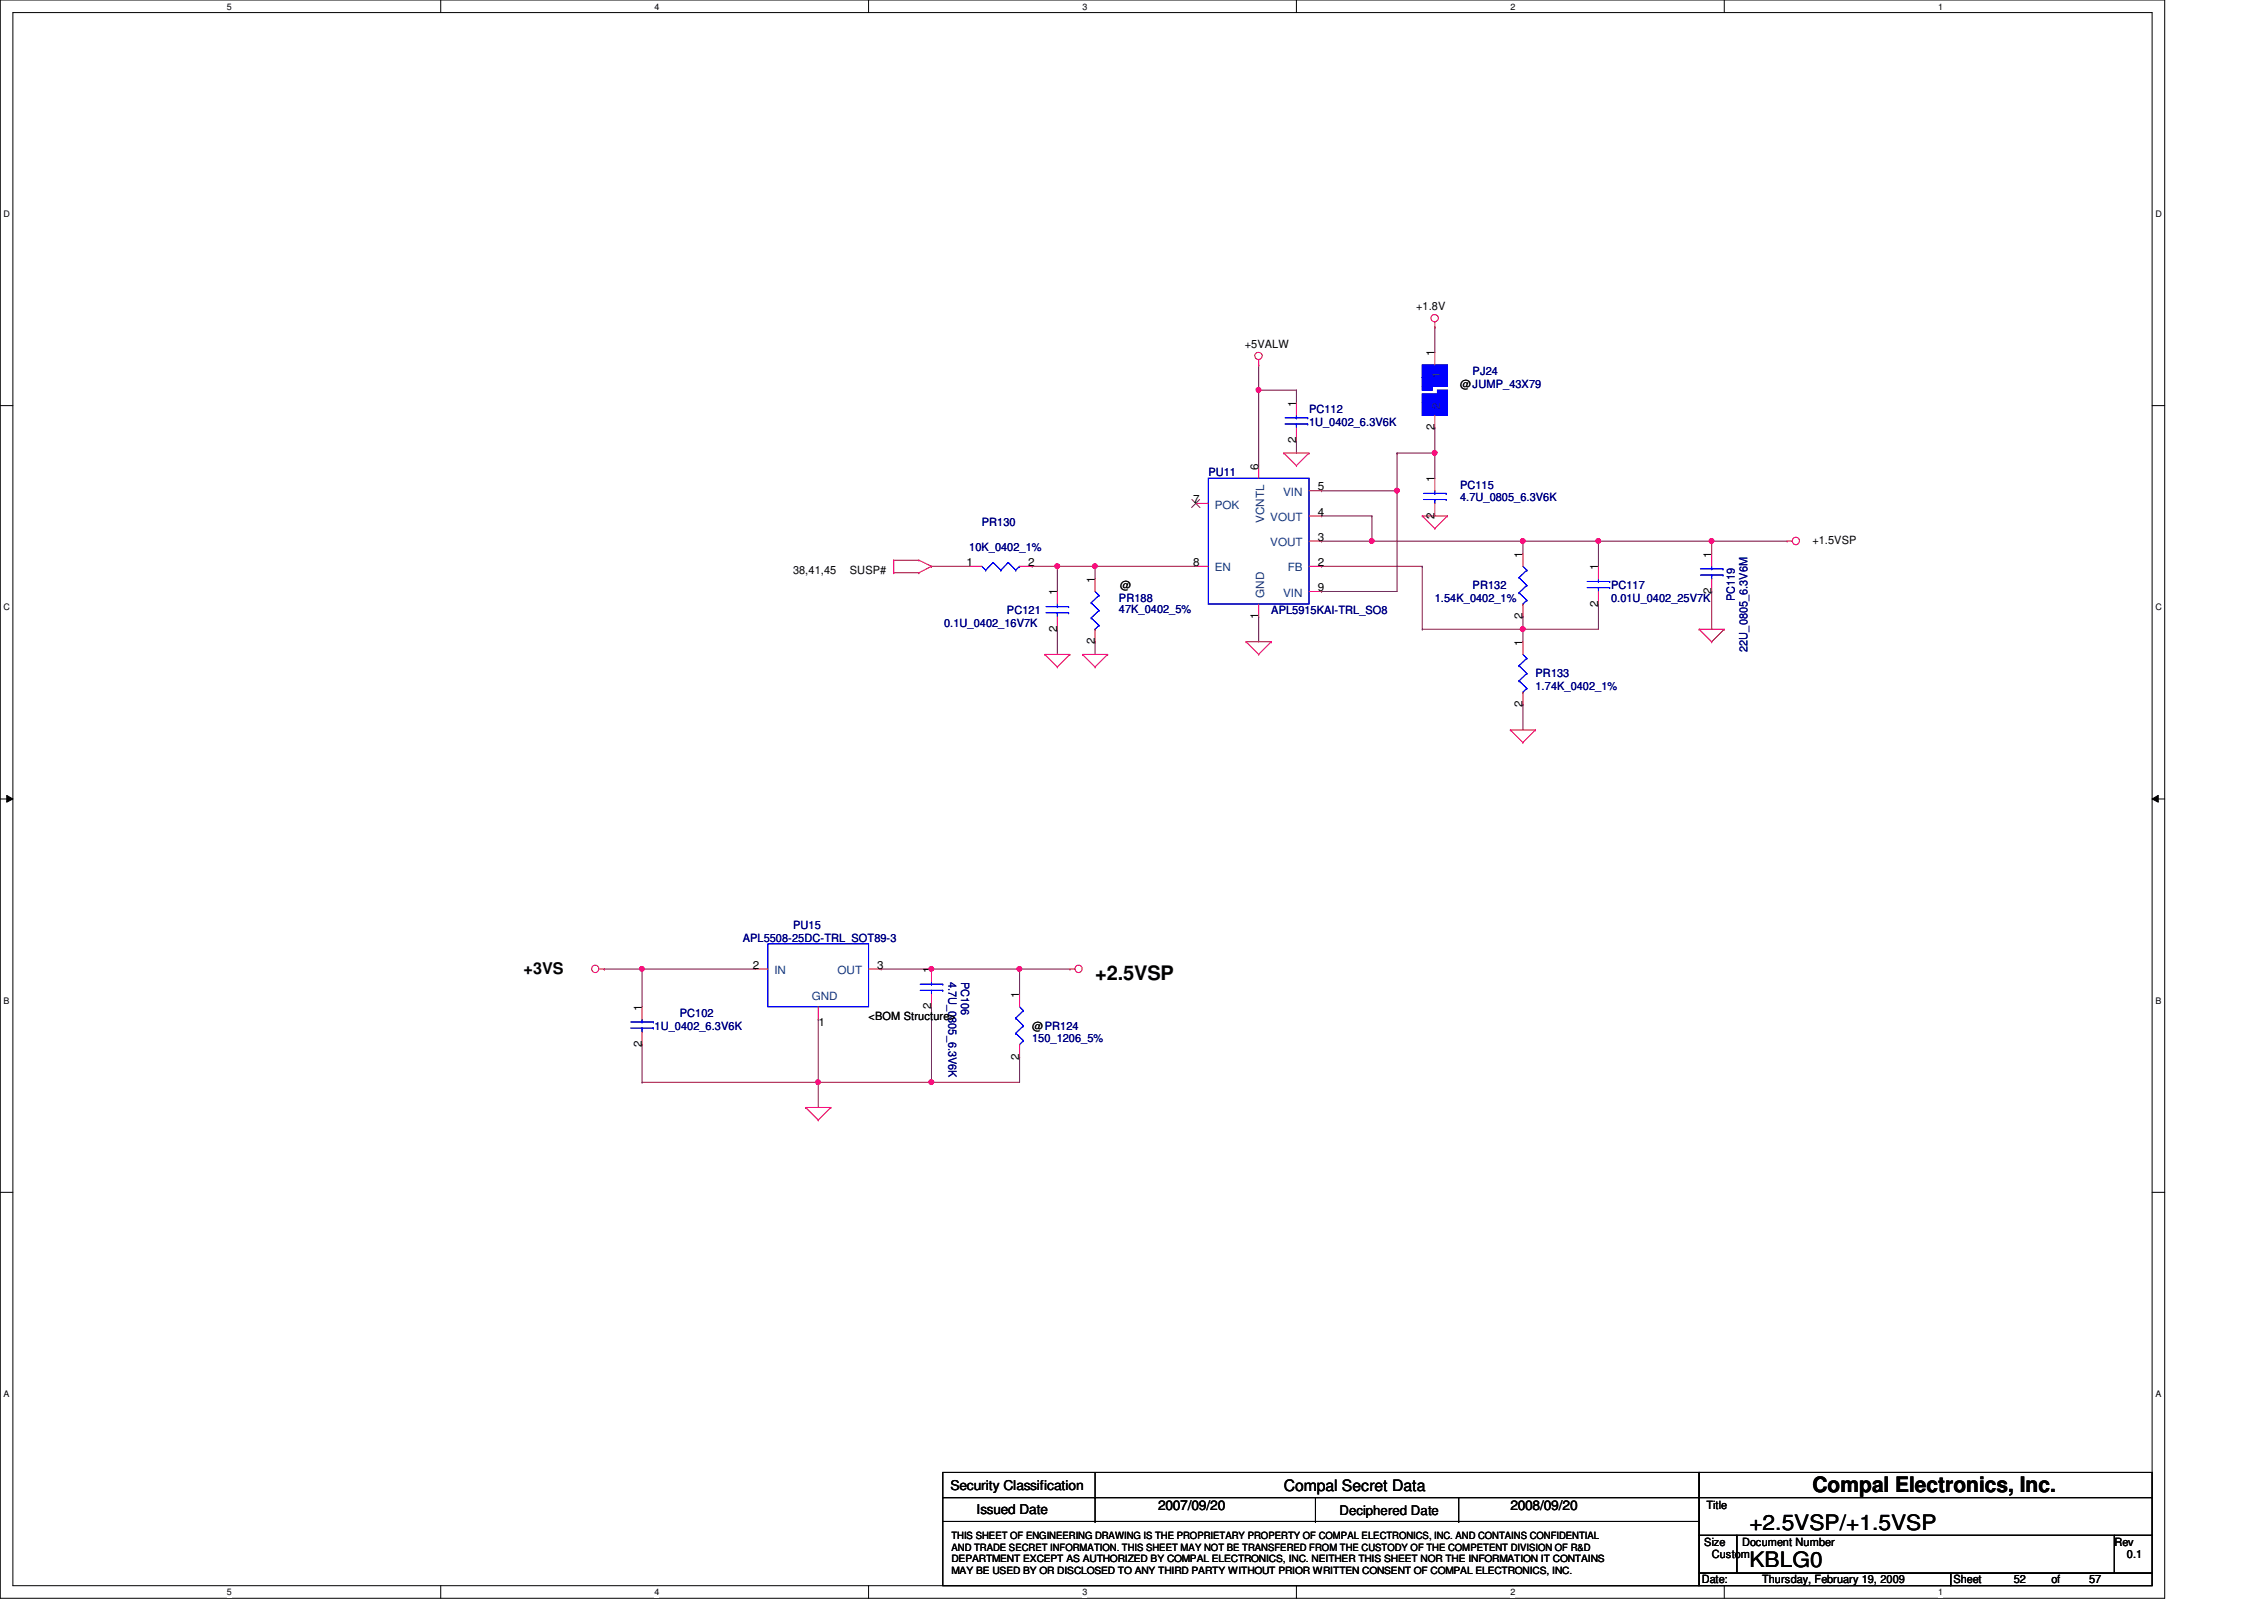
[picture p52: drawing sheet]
<svg xmlns="http://www.w3.org/2000/svg" width="297mm" height="210mm" viewBox="0 0 297 210" stroke-linecap="round" stroke-linejoin="round" font-family="sans-serif">
<defs><g id="words">
<g font-size="2.8">
<text x="237.8" y="195.8">Compal Electronics, Inc.</text>
<text x="229.5" y="200.7">+2.5VSP/+1.5VSP</text>
<text x="229.5" y="205.6">KBLG0</text>
</g>
<text font-size="2.6" x="143.7" y="128.6">+2.5VSP</text>
<g font-size="2.1">
<text x="68.7" y="127.8">+3VS</text>
<text x="168.4" y="195.6">Compal Secret Data</text>
</g>
<g font-size="1.8">
<text x="124.7" y="195.5">Security Classification</text>
<text x="128.1" y="198.6">Issued Date</text>
<text x="151.9" y="198.1">2007/09/20</text>
<text x="198.2" y="198.1">2008/09/20</text>
</g>
<text font-size="1.7" x="175.7" y="198.8">Deciphered Date</text>
<g font-size="1.5">
<text x="185.8" y="40.6">+1.8V</text>
<text x="163.3" y="45.6">+5VALW</text>
<text x="188.2" y="46.7" transform="rotate(-90 188.2 46.7)">1</text>
<text x="170" y="53.3" transform="rotate(-90 170 53.3)">1</text>
<text x="191.6" y="50.9">@JUMP_43X79</text>
<text x="170" y="58.1" transform="rotate(-90 170 58.1)">2</text>
<text x="188.2" y="56.5" transform="rotate(-90 188.2 56.5)">2</text>
<text x="156.5" y="66">7</text>
<text x="165.1" y="61.6" transform="rotate(-90 165.1 61.6)">6</text>
<text x="172.9" y="64.3">5</text>
<text x="188.2" y="63.2" transform="rotate(-90 188.2 63.2)">1</text>
<text x="172.9" y="67.6">4</text>
<text x="172.9" y="71">3</text>
<text x="188.2" y="68" transform="rotate(-90 188.2 68)">2</text>
<text x="237.8" y="71.4">+1.5VSP</text>
<text x="104.1" y="75.3">38,41,45</text>
<text x="111.5" y="75.3">SUSP#</text>
<text x="126.8" y="74.3">1</text>
<text x="134.9" y="74.3">2</text>
<text x="143.6" y="76.5" transform="rotate(-90 143.6 76.5)">1</text>
<text x="147" y="77.3">@</text>
<text x="156.5" y="74.3">8</text>
<text x="172.9" y="74.3">2</text>
<text x="172.9" y="77.6">9</text>
<text x="199.8" y="73.2" transform="rotate(-90 199.8 73.2)">1</text>
<text x="209.7" y="74.8" transform="rotate(-90 209.7 74.8)">1</text>
<text x="224.5" y="77.9" transform="rotate(-90 224.5 77.9)">2</text>
<text x="224.5" y="73.2" transform="rotate(-90 224.5 73.2)">1</text>
<text x="138.7" y="82.9" transform="rotate(-90 138.7 82.9)">2</text>
<text x="138.7" y="78.1" transform="rotate(-90 138.7 78.1)">1</text>
<text x="165.1" y="81.2" transform="rotate(-90 165.1 81.2)">1</text>
<text x="199.8" y="81.2" transform="rotate(-90 199.8 81.2)">2</text>
<text x="209.7" y="79.6" transform="rotate(-90 209.7 79.6)">2</text>
<text x="143.6" y="84.5" transform="rotate(-90 143.6 84.5)">2</text>
<text x="199.8" y="84.7" transform="rotate(-90 199.8 84.7)">1</text>
<text x="199.8" y="92.8" transform="rotate(-90 199.8 92.8)">2</text>
<text x="98.8" y="127.1">2</text>
<text x="115.1" y="127.1">3</text>
<text x="122.2" y="127.6" transform="rotate(-90 122.2 127.6)">1</text>
<text x="133.7" y="130.9" transform="rotate(-90 133.7 130.9)">1</text>
<text x="84.2" y="137.4" transform="rotate(-90 84.2 137.4)">2</text>
<text x="84.2" y="132.6" transform="rotate(-90 84.2 132.6)">1</text>
<text x="107.4" y="134.6">1</text>
<text x="114" y="133.8">&lt;BOM Structure&gt;</text>
<text x="122.2" y="132.4" transform="rotate(-90 122.2 132.4)">2</text>
<text x="135.4" y="135.1">@PR124</text>
<text x="133.7" y="139" transform="rotate(-90 133.7 139)">2</text>
<text x="223.9" y="198">Title</text>
<text x="223.6" y="202.8">Size</text>
<text x="228.6" y="202.8">Document Number</text>
<text x="277.4" y="202.8">Rev</text>
<text x="223.3" y="207.7">Date:</text>
<text x="224.6" y="204.4">Custom</text>
<text x="231.2" y="207.7">Thursday, February 19, 2009</text>
<text x="256.3" y="207.7">Sheet</text>
<text x="264.2" y="207.7">52</text>
<text x="269.2" y="207.7">of</text>
<text x="274.1" y="207.7">57</text>
<text x="279.1" y="204.4">0.1</text>
</g>
<g font-size="1.5" fill="#004080">
<text x="189" y="53.6" transform="rotate(-90 189 53.6)">2</text>
<text x="189" y="49.6" transform="rotate(-90 189 49.6)">1</text>
<text x="168.4" y="65.1">VIN</text>
<text x="159.4" y="66.7">POK</text>
<text x="165.9" y="68.6" transform="rotate(-90 165.9 68.6)">VCNTL</text>
<text x="166.7" y="68.4">VOUT</text>
<text x="166.7" y="71.7">VOUT</text>
<text x="159.4" y="75">EN</text>
<text x="168.9" y="75">FB</text>
<text x="165.9" y="78.4" transform="rotate(-90 165.9 78.4)">GND</text>
<text x="168.4" y="78.3">VIN</text>
<text x="101.6" y="127.8">IN</text>
<text x="106.5" y="131.2">GND</text>
<text x="109.9" y="127.8">OUT</text>
</g>
<g font-size="1.5" fill="#000080">
<text x="193.2" y="49.2">PJ24</text>
<text x="171.7" y="54.2">PC112</text>
<text x="171.7" y="55.8">1U_0402_6.3V6K</text>
<text x="158.5" y="62.4">PU11</text>
<text x="191.6" y="64.1">PC115</text>
<text x="191.6" y="65.7">4.7U_0805_6.3V6K</text>
<text x="128.8" y="69">PR130</text>
<text x="127.2" y="72.3">10K_0402_1%</text>
<text x="193.2" y="77.3">PR132</text>
<text x="211.4" y="77.3">PC117</text>
<text x="123.9" y="82.3">0.1U_0402_16V7K</text>
<text x="132.1" y="80.6">PC121</text>
<text x="146.8" y="79">PR188</text>
<text x="146.8" y="80.4">47K_0402_5%</text>
<text x="166.8" y="80.6">APL5915KAI-TRL_SO8</text>
<text x="188.3" y="79">1.54K_0402_1%</text>
<text x="211.4" y="79">0.01U_0402_25V7K</text>
<text x="227.6" y="78.9" transform="rotate(-90 227.6 78.9)">PC119</text>
<text x="201.5" y="88.9">PR133</text>
<text x="229.3" y="85.5" transform="rotate(-90 229.3 85.5)">22U_0805_6.3V6M</text>
<text x="201.5" y="90.5">1.74K_0402_1%</text>
<text x="97.4" y="123.5">APL5508-25DC-TRL_SOT89-3</text>
<text x="104.1" y="121.9">PU15</text>
<text x="124.5" y="128.8" transform="rotate(90 124.5 128.8)">4.7U_0805_6.3V6K</text>
<text x="126.1" y="128.8" transform="rotate(90 126.1 128.8)">PC106</text>
<text x="85.9" y="135.1">1U_0402_6.3V6K</text>
<text x="89.2" y="133.4">PC102</text>
<text x="135.4" y="136.7">150_1206_5%</text>
</g>
<g font-size="1.3">
<text x="124.8" y="201.9">THIS SHEET OF ENGINEERING DRAWING IS THE PROPRIETARY PROPERTY OF COMPAL ELECTRONICS, INC. AND CONTAINS CONFIDENTIAL</text>
<text x="124.8" y="203.5">AND TRADE SECRET INFORMATION. THIS SHEET MAY NOT BE TRANSFERED FROM THE CUSTODY OF THE COMPETENT DIVISION OF R&amp;D</text>
<text x="124.8" y="205">DEPARTMENT EXCEPT AS AUTHORIZED BY COMPAL ELECTRONICS, INC. NEITHER THIS SHEET NOR THE INFORMATION IT CONTAINS</text>
<text x="124.8" y="206.5">MAY BE USED BY OR DISCLOSED TO ANY THIRD PARTY WITHOUT PRIOR WRITTEN CONSENT OF COMPAL ELECTRONICS, INC.</text>
</g>
<g font-size="1.2">
<text x="29.8" y="1.3">5</text>
<text x="85.9" y="1.3">4</text>
<text x="142" y="1.3">3</text>
<text x="198.2" y="1.3">2</text>
<text x="254.3" y="1.3">1</text>
<text x=".5" y="28.5">D</text>
<text x="282.8" y="28.5">D</text>
<text x=".5" y="80.1">C</text>
<text x="282.8" y="80.1">C</text>
<text x=".5" y="131.7">B</text>
<text x="282.8" y="131.7">B</text>
<text x=".5" y="183.3">A</text>
<text x="282.8" y="183.3">A</text>
<text x="29.8" y="209.3">5</text>
<text x="85.9" y="209.3">4</text>
<text x="142" y="209.3">3</text>
<text x="198.2" y="209.3">2</text>
<text x="254.3" y="209.3">1</text>
</g>
</g></defs>
<path d="M0 0h284v209.7h-284zM1.7 1.7h280.7v206.3h-280.7z" fill="none" stroke="#000" stroke-width=".13"/>
<g fill="#fff">
<path d="M29.8 .2h.5v1.3h-.5z"/>
<path d="M29.8 208.2h.5v1.3h-.5z"/>
</g>
<path d="M57.8 0v1.7M57.8 208v1.7" fill="none" stroke="#000" stroke-width=".13"/>
<g fill="#fff">
<path d="M85.9 .2h.6v1.3h-.6z"/>
<path d="M85.9 208.2h.6v1.3h-.6z"/>
</g>
<path d="M114 0v1.7M114 208v1.7" fill="none" stroke="#000" stroke-width=".13"/>
<g fill="#fff">
<path d="M142 .2h.6v1.3h-.6z"/>
<path d="M142 208.2h.6v1.3h-.6z"/>
</g>
<path d="M170.1 0v1.7M170.1 208v1.7" fill="none" stroke="#000" stroke-width=".13"/>
<g fill="#fff">
<path d="M198.2 .2h.6v1.3h-.6z"/>
<path d="M198.2 208.2h.6v1.3h-.6z"/>
</g>
<path d="M226.2 0v1.7M226.2 208v1.7" fill="none" stroke="#000" stroke-width=".13"/>
<g fill="#fff">
<path d="M254.3 .2h.6v1.3h-.6z"/>
<path d="M254.3 208.2h.6v1.3h-.6z"/>
<path d="M.5 27.4h.8v1.3h-.8z"/>
<path d="M282.8 27.4h.8v1.3h-.8z"/>
<path d="M.5 79h.8v1.3h-.8z"/>
<path d="M282.8 79h.8v1.3h-.8z"/>
</g>
<path d="M0 53.2h1.7M282.4 53.2h1.6" fill="none" stroke="#000" stroke-width=".13"/>
<g fill="#fff">
<path d="M.5 130.6h.7v1.3h-.7z"/>
<path d="M282.8 130.6h.7v1.3h-.7z"/>
</g>
<path d="M0 104.8h1.7M.9 104.4l.8 .4-.8 .4zM282.4 104.8l.8-.4v.8zM282.4 104.8h1.6" fill="none" stroke="#000" stroke-width=".13"/>
<path d="M.9 104.4l.8 .4-.8 .4zM282.4 104.8l.8-.4v.8z" fill="#000"/>
<g fill="#fff">
<path d="M.5 182.2h.7v1.3h-.7z"/>
<path d="M282.8 182.2h.7v1.3h-.7z"/>
</g>
<path d="M0 156.4h1.7M282.4 156.4h1.6" fill="none" stroke="#000" stroke-width=".13"/>
<path d="M138.7 74.3h.1M138.7 74.3h18.2M143.7 74.3h.1M143.7 74.3v1.6M143.7 84.2h.1M143.7 84.2v1.7" fill="none" stroke="#800040" stroke-width=".13"/>
<circle cx="143.7" cy="74.3" r=".32" fill="#f0f"/>
<circle cx="143.7" cy="74.3" r=".32" fill="none" stroke="#f0f" stroke-width=".13"/>
<path d="M170.1 57.8h.1M170.1 57.8v1.6M188.3 59.4h.1M188.3 59.4v3.3M173.4 64.4h.1M173.4 77.6h.1M173.4 64.4h9.9M183.3 64.4h.1M183.3 64.4v13.2h-9.9" fill="none" stroke="#800040" stroke-width=".13"/>
<circle cx="183.3" cy="64.4" r=".32" fill="#f0f"/>
<circle cx="183.3" cy="64.4" r=".32" fill="none" stroke="#f0f" stroke-width=".13"/>
<path d="M183.3 59.4h.1M183.3 59.4h5" fill="none" stroke="#800040" stroke-width=".13"/>
<circle cx="188.2" cy="59.4" r=".32" fill="#f0f"/>
<circle cx="188.2" cy="59.4" r=".32" fill="none" stroke="#f0f" stroke-width=".13"/>
<path d="M180 71h.1M180 71h19.8" fill="none" stroke="#800040" stroke-width=".13"/>
<circle cx="180" cy="71" r=".32" fill="#f0f"/>
<circle cx="180" cy="71" r=".32" fill="none" stroke="#f0f" stroke-width=".13"/>
<path d="M173.4 67.7h.1M173.4 67.7h6.6M180 67.7h.1M180 67.7v3.3M209.7 71h.1M209.7 71h14.9" fill="none" stroke="#800040" stroke-width=".13"/>
<circle cx="224.5" cy="71" r=".32" fill="#f0f"/>
<circle cx="224.5" cy="71" r=".32" fill="none" stroke="#f0f" stroke-width=".13"/>
<circle cx="209.7" cy="71" r=".32" fill="#f0f"/>
<circle cx="209.7" cy="71" r=".32" fill="none" stroke="#f0f" stroke-width=".13"/>
<path d="M188.3 56.1h.1M188.3 56.1v3.3M135.4 74.3h.1M135.4 74.3h3.3M138.7 74.3h.1M138.7 74.3v3.3" fill="none" stroke="#800040" stroke-width=".13"/>
<circle cx="138.7" cy="74.3" r=".32" fill="#f0f"/>
<circle cx="138.7" cy="74.3" r=".32" fill="none" stroke="#f0f" stroke-width=".13"/>
<path d="M122.2 74.3h.1M122.2 74.3h5M138.7 82.5h.1M138.7 82.5v3.4M199.8 80.9h.1M199.8 82.5h.1M199.8 80.9v1.6M199.8 82.5h9.9" fill="none" stroke="#800040" stroke-width=".13"/>
<circle cx="199.8" cy="82.5" r=".32" fill="#f0f"/>
<circle cx="199.8" cy="82.5" r=".32" fill="none" stroke="#f0f" stroke-width=".13"/>
<g fill="none" stroke="#800040" stroke-width=".13">
<path d="M165.1 47.9h.1M165.1 51.2h.1M165.1 47.9v3.3M165.1 51.2h5M170.1 51.2h.1M170.1 51.2v1.6M173.4 74.3h.1M173.4 74.3h13.2M186.6 74.3h.1M186.6 74.3v8.2M209.7 79.2h.1M209.7 79.2v3.3"/>
<path d="M224.6 77.6h.1M224.6 77.6v4.9M165.1 80.9h.1M165.1 80.9v3.3M199.8 82.5h.1M199.8 92.5h.1M199.8 82.5v1.7M199.8 92.5v3.3"/>
</g>
<circle cx="165.1" cy="51.2" r=".32" fill="#f0f"/>
<circle cx="165.1" cy="51.2" r=".32" fill="none" stroke="#f0f" stroke-width=".13"/>
<path d="M199.8 71h.1M199.8 71h9.9M224.6 71h.1M224.6 71h9.9M224.6 71v1.6M186.6 82.5h.1M186.6 82.5h13.2" fill="none" stroke="#800040" stroke-width=".13"/>
<circle cx="199.8" cy="71" r=".32" fill="#f0f"/>
<circle cx="199.8" cy="71" r=".32" fill="none" stroke="#f0f" stroke-width=".13"/>
<g fill="none" stroke="#800040" stroke-width=".13">
<path d="M165.1 51.2h.1M165.1 51.2v9.9M183.3 59.4h.1M183.3 59.4v5M188.3 42.9h.1M188.3 42.9v3.3M173.4 71h.1M173.4 71h6.6M199.8 71h.1M199.8 71v1.6M209.7 71h.1M209.7 71v3.3"/>
<path d="M79.3 127.1h.1M79.3 127.1h4.9M107.4 133.7h.1M107.4 133.7v8.3h-23.2M122.2 127.1h.1M122.2 127.1h11.6M84.2 142h.1"/>
</g>
<circle cx="122.2" cy="127.1" r=".32" fill="#f0f"/>
<circle cx="122.2" cy="127.1" r=".32" fill="none" stroke="#f0f" stroke-width=".13"/>
<path d="M84.2 127.1h.1M84.2 127.1h14.9" fill="none" stroke="#800040" stroke-width=".13"/>
<circle cx="84.2" cy="127.1" r=".32" fill="#f0f"/>
<circle cx="84.2" cy="127.1" r=".32" fill="none" stroke="#f0f" stroke-width=".13"/>
<path d="M84.2 127.1h.1M84.2 137h.1M84.2 127.1v5M84.2 137v5M107.4 142h.1M107.4 142h14.8" fill="none" stroke="#800040" stroke-width=".13"/>
<circle cx="122.2" cy="142" r=".32" fill="#f0f"/>
<circle cx="122.2" cy="142" r=".32" fill="none" stroke="#f0f" stroke-width=".13"/>
<circle cx="107.3" cy="142" r=".32" fill="#f0f"/>
<circle cx="107.3" cy="142" r=".32" fill="none" stroke="#f0f" stroke-width=".13"/>
<path d="M115.6 127.1h.1M115.6 127.1h6.6M122.2 132.1h.1M122.2 132.1v9.9M133.8 127.1h.1M133.8 127.1h6.6M107.4 142h.1M107.4 142v3.3" fill="none" stroke="#800040" stroke-width=".13"/>
<circle cx="133.7" cy="127.1" r=".32" fill="#f0f"/>
<circle cx="133.7" cy="127.1" r=".32" fill="none" stroke="#f0f" stroke-width=".13"/>
<path d="M133.8 127.1h.1M133.8 138.7h.1M133.8 127.1v3.3M133.8 138.7v3.3h-11.6M122.2 142h.1" fill="none" stroke="#800040" stroke-width=".13"/>
<g fill="none" stroke="#f00" stroke-width=".13">
<path d="M165.1 47.9h.1M165.1 47.2v.7M168.4 59.4h.1M168.4 59.4h3.3M168.4 59.4l1.7 1.7M170.1 52.8v1.7M170.1 56.1v1.7M171.7 59.4h.1M171.7 59.4l-1.6 1.7M188.3 42.9h.1M188.3 42.2v.7M117.3 75.1h.1"/>
<path d="M117.3 73.5h.1M117.3 75.1h3.3M117.3 73.5v1.6M117.3 73.5h3.3M120.6 75.1h.1M120.6 73.5h.1M120.6 73.5l1.6 .8M122.2 74.3h.1M122.2 74.3l-1.6 .8M127.2 74.3h1.6M133.8 74.3h1.6M138.7 77.6v1.6"/>
<path d="M156.9 66h1.6M156.9 74.3h1.6M165.1 61.1v1.6M165.1 79.2v1.7M170.1 61.1h.1M171.7 71h1.7M171.7 67.7h1.7M171.7 74.3h1.7M171.7 64.4h1.7M171.7 77.6h1.7M186.6 67.7h.1M186.6 67.7h3.3"/>
<path d="M186.6 67.7l1.7 1.6M188.3 69.3h.1M189.9 67.7h.1M189.9 67.7l-1.6 1.6M199.8 72.6v1.7M199.8 79.2v1.7M224.6 72.6v1.7M224.6 75.9v1.7M234.5 71h.1M234.5 71h.7M137.1 85.9h.1M137.1 85.9h3.3"/>
<path d="M137.1 85.9l1.6 1.6M138.7 87.5h.1M138.7 80.9v1.6M140.4 85.9h.1M140.4 85.9l-1.7 1.6M142 85.9h.1M142 85.9h3.3M142 85.9l1.7 1.6M143.7 87.5h.1M145.3 85.9h.1M145.3 85.9l-1.6 1.6M163.5 84.2h.1"/>
<path d="M163.5 84.2h3.3M163.5 84.2l1.6 1.7M165.1 85.9h.1M166.8 84.2h.1M166.8 84.2l-1.7 1.7M198.2 95.8h.1M198.2 95.8h3.3M198.2 95.8l1.6 1.6M199.8 97.4h.1M199.8 84.2v1.7M199.8 90.8v1.7M201.5 95.8h.1"/>
<path d="M201.5 95.8l-1.7 1.6M222.9 82.5h.1M222.9 82.5h3.3M222.9 82.5l1.7 1.7M224.6 84.2h.1M226.2 82.5h.1M226.2 82.5l-1.6 1.7M78.6 127.1h.7M79.3 127.1h.1M84.2 132.1v1.6M84.2 135.4v1.6M99.1 127.1h1.6"/>
<path d="M107.4 132.1v1.6M114 127.1h1.6M122.2 127.1v1.7M122.2 130.4v1.7M133.8 130.4v1.7M133.8 137v1.7M140.4 127.1h.1M140.4 127.1h.7M105.7 145.3h.1M105.7 145.3h3.3M105.7 145.3l1.7 1.6M107.4 146.9h.1"/>
<path d="M109 145.3h.1M109 145.3l-1.6 1.6"/>
<circle cx="165.1" cy="46.7" r=".48"/>
<circle cx="188.2" cy="41.7" r=".48"/>
<circle cx="235.6" cy="71" r=".48"/>
<circle cx="78.1" cy="127.1" r=".48"/>
<circle cx="141.5" cy="127.1" r=".48"/>
</g>
<g fill="none" stroke="#000" stroke-width=".13">
<path d="M123.7 193.2h99.2v3.3h-99.2zM123.7 196.5h99.2v3.1h-99.2zM123.7 199.6h99.2v8.4h-99.2zM143.7 196.5h.1M143.7 199.6h.1M143.7 193.2v6.4M172.6 199.6h.1M172.6 196.5v3.1M191.4 199.6h.1M191.4 196.5v3.1M222.9 193.2h59.5v3.3h-59.5zM222.9 196.5h59.5v4.9h-59.5z"/>
<path d="M222.9 201.4h5v5h-5zM222.9 206.4h33v1.6h-33zM227.9 201.4h49.5v5h-49.5zM255.9 206.4h26.5v1.6h-26.5zM277.4 201.4h5v5h-5z"/>
</g>
<g fill="none" stroke="#00f" stroke-width=".13">
<path d="M168.6 55.6h3M168.6 54.8h3M170.1 54.8h.1M170.1 55.6h.1M170.1 54.5v.3M170.1 55.6v.5M171.6 55.6h.1M171.6 54.8h.1M128.8 74.3l.5 .5M129.3 74.8h.1M130.3 73.8h.1M130.3 73.8l-1 1"/>
<path d="M130.3 73.8l1 1M131.3 74.8h.1M132.3 73.8h.1M132.3 73.8l-1 1M132.3 73.8l1 1M133.3 74.8h.1M133.8 74.3h.1M133.8 74.3l-.5 .5M137.2 79.6h3M138.7 79.6h.1M138.7 79.2v.4M140.2 79.6h.1"/>
<path d="M158.5 62.7h13.2v16.5h-13.2zM199.3 75.8h.1M199.3 77.8h.1M199.3 75.8l1 1M199.3 77.8l1 .9M199.8 79.2h.1M199.8 74.3l.5 .5M200.3 74.8h.1M200.3 76.8h.1M200.3 78.7h.1M200.3 74.8l-1 1M200.3 76.8l-1 1"/>
<path d="M200.3 78.7l-.5 .5M223.1 75.4h3M223.1 74.6h3M224.6 74.6h.1M224.6 75.4h.1M224.6 74.3v.3M224.6 75.4v.5M226.1 75.4h.1M226.1 74.6h.1M137.2 80.4h3M138.7 80.4h.1M138.7 80.4v.5"/>
<path d="M140.2 80.4h.1M199.3 87.3h.1M199.3 89.3h.1M199.3 87.3l1 1M199.3 89.3l1 1M199.8 90.8h.1M199.8 85.9l.5 .5M200.3 86.4h.1M200.3 88.3h.1M200.3 90.3h.1M200.3 86.4l-1 .9M200.3 88.3l-1 1"/>
<path d="M200.3 90.3l-.5 .5M82.8 134.9h2.9M82.8 134.1h2.9M84.2 134.1h.1M84.2 134.9h.1M84.2 133.7v.4M84.2 134.9v.5M85.7 134.9h.1M85.7 134.1h.1M100.7 123.8h13.3v8.3h-13.3zM120.7 129.9h3M120.7 129.1h3"/>
<path d="M122.2 129.1h.1M122.2 129.9h.1M122.2 128.8v.3M122.2 129.9v.5M123.7 129.9h.1M123.7 129.1h.1M133.3 133.6h.1M133.3 135.6h.1M133.3 133.6l1 1M133.3 135.6l1 .9M133.8 137h.1M133.8 132.1l.5 .5"/>
<path d="M134.3 132.6h.1M134.3 134.6h.1M134.3 136.5h.1M134.3 132.6l-1 1M134.3 134.6l-1 1M134.3 136.5l-.5 .5"/>
</g>
<path d="M156.4 65.5l1 1.1M157.4 65.5l-1.1 1.1" fill="none" stroke="#804000" stroke-width=".13"/>
<path d="M186.6 47.9h3.3v1.6h-3.3z" fill-rule="evenodd" fill="#00f"/>
<path d="M186.6 47.9h3.3v1.6h-3.3z" fill="none" stroke="#00f" stroke-width=".13"/>
<path d="M186.6 49.5h3.3v1.2h-3.3z" fill-rule="evenodd" fill="#00f"/>
<path d="M186.6 49.5h3.3v1.2h-3.3z" fill="none" stroke="#00f" stroke-width=".13"/>
<path d="M186.6 50.7h1.3v.5h-1.3z" fill-rule="evenodd" fill="#00f"/>
<path d="M186.6 50.7h1.3v.5h-1.3z" fill="none" stroke="#00f" stroke-width=".13"/>
<path d="M188.6 51.2h1.3v.5h-1.3z" fill-rule="evenodd" fill="#00f"/>
<path d="M188.6 51.2h1.3v.5h-1.3z" fill="none" stroke="#00f" stroke-width=".13"/>
<path d="M186.6 51.7h3.3v1.1h-3.3z" fill-rule="evenodd" fill="#00f"/>
<path d="M186.6 51.7h3.3v1.1h-3.3z" fill="none" stroke="#00f" stroke-width=".13"/>
<path d="M186.6 52.8h3.3v1.7h-3.3z" fill-rule="evenodd" fill="#00f"/>
<path d="M186.6 52.8h3.3v1.7h-3.3z" fill="none" stroke="#00f" stroke-width=".13"/>
<path d="M186.6 47.9h3.3v1.6h-3.3z" fill-rule="evenodd" fill="#00f"/>
<path d="M186.6 47.9h3.3v1.6h-3.3z" fill="none" stroke="#00f" stroke-width=".13"/>
<path d="M186.6 49.5h3.3v1.2h-3.3z" fill-rule="evenodd" fill="#00f"/>
<path d="M186.6 49.5h3.3v1.2h-3.3z" fill="none" stroke="#00f" stroke-width=".13"/>
<path d="M186.6 50.7h1.3v.5h-1.3z" fill-rule="evenodd" fill="#00f"/>
<path d="M186.6 50.7h1.3v.5h-1.3z" fill="none" stroke="#00f" stroke-width=".13"/>
<path d="M188.6 51.2h1.3v.5h-1.3z" fill-rule="evenodd" fill="#00f"/>
<path d="M188.6 51.2h1.3v.5h-1.3z" fill="none" stroke="#00f" stroke-width=".13"/>
<path d="M186.6 51.7h3.3v1.1h-3.3z" fill-rule="evenodd" fill="#00f"/>
<path d="M186.6 51.7h3.3v1.1h-3.3z" fill="none" stroke="#00f" stroke-width=".13"/>
<path d="M186.6 52.8h3.3v1.7h-3.3z" fill-rule="evenodd" fill="#00f"/>
<g fill="none" stroke="#00f" stroke-width=".13">
<path d="M186.6 52.8h3.3v1.7h-3.3zM143.2 79.1h.1M143.2 79.1l1 1M143.7 77.6l.5 .5M144.2 78.1h.1M144.2 78.1l-1 1M186.8 65.5h2.9M186.8 64.7h2.9M188.3 64.7h.1M188.3 65.5h.1M188.3 64.4v.3M188.3 65.5v.5"/>
<path d="M189.7 65.5h.1M189.7 64.7h.1M208.2 77.1h3M208.2 76.3h3M209.7 76.3h.1M209.7 77.1h.1M209.7 75.9v.4M209.7 77.1v.5M211.2 77.1h.1M211.2 76.3h.1M143.2 81.1h.1M143.2 81.1l1 .9"/>
<path d="M143.7 82.5h.1M144.2 80.1h.1M144.2 82h.1M144.2 80.1l-1 1M144.2 82l-.5 .5"/>
</g>
<path d="M188.3 46.2v1.7M188.3 54.5v1.6M143.7 75.9v1.7M188.3 62.7v1.7M188.3 66v1.7M209.7 74.3v1.6M209.7 77.6v1.6M143.7 82.5v1.7" fill="none" stroke="#f00" stroke-width=".13"/>
<circle cx="143.7" cy="74.3" r=".32" fill="#f0f"/>
<circle cx="143.7" cy="74.3" r=".32" fill="none" stroke="#f0f" stroke-width=".13"/>
<circle cx="183.3" cy="64.4" r=".32" fill="#f0f"/>
<circle cx="183.3" cy="64.4" r=".32" fill="none" stroke="#f0f" stroke-width=".13"/>
<circle cx="188.2" cy="59.4" r=".32" fill="#f0f"/>
<circle cx="188.2" cy="59.4" r=".32" fill="none" stroke="#f0f" stroke-width=".13"/>
<circle cx="180" cy="71" r=".32" fill="#f0f"/>
<circle cx="180" cy="71" r=".32" fill="none" stroke="#f0f" stroke-width=".13"/>
<circle cx="224.5" cy="71" r=".32" fill="#f0f"/>
<circle cx="224.5" cy="71" r=".32" fill="none" stroke="#f0f" stroke-width=".13"/>
<circle cx="209.7" cy="71" r=".32" fill="#f0f"/>
<circle cx="209.7" cy="71" r=".32" fill="none" stroke="#f0f" stroke-width=".13"/>
<circle cx="138.7" cy="74.3" r=".32" fill="#f0f"/>
<circle cx="138.7" cy="74.3" r=".32" fill="none" stroke="#f0f" stroke-width=".13"/>
<circle cx="199.8" cy="82.5" r=".32" fill="#f0f"/>
<circle cx="199.8" cy="82.5" r=".32" fill="none" stroke="#f0f" stroke-width=".13"/>
<circle cx="165.1" cy="51.2" r=".32" fill="#f0f"/>
<circle cx="165.1" cy="51.2" r=".32" fill="none" stroke="#f0f" stroke-width=".13"/>
<circle cx="199.8" cy="71" r=".32" fill="#f0f"/>
<circle cx="199.8" cy="71" r=".32" fill="none" stroke="#f0f" stroke-width=".13"/>
<circle cx="122.2" cy="127.1" r=".32" fill="#f0f"/>
<circle cx="122.2" cy="127.1" r=".32" fill="none" stroke="#f0f" stroke-width=".13"/>
<circle cx="84.2" cy="127.1" r=".32" fill="#f0f"/>
<circle cx="84.2" cy="127.1" r=".32" fill="none" stroke="#f0f" stroke-width=".13"/>
<circle cx="122.2" cy="142" r=".32" fill="#f0f"/>
<circle cx="122.2" cy="142" r=".32" fill="none" stroke="#f0f" stroke-width=".13"/>
<circle cx="107.3" cy="142" r=".32" fill="#f0f"/>
<circle cx="107.3" cy="142" r=".32" fill="none" stroke="#f0f" stroke-width=".13"/>
<circle cx="133.7" cy="127.1" r=".32" fill="#f0f"/>
<circle cx="133.7" cy="127.1" r=".32" fill="none" stroke="#f0f" stroke-width=".13"/>
<use href="#words"/>
</svg>
